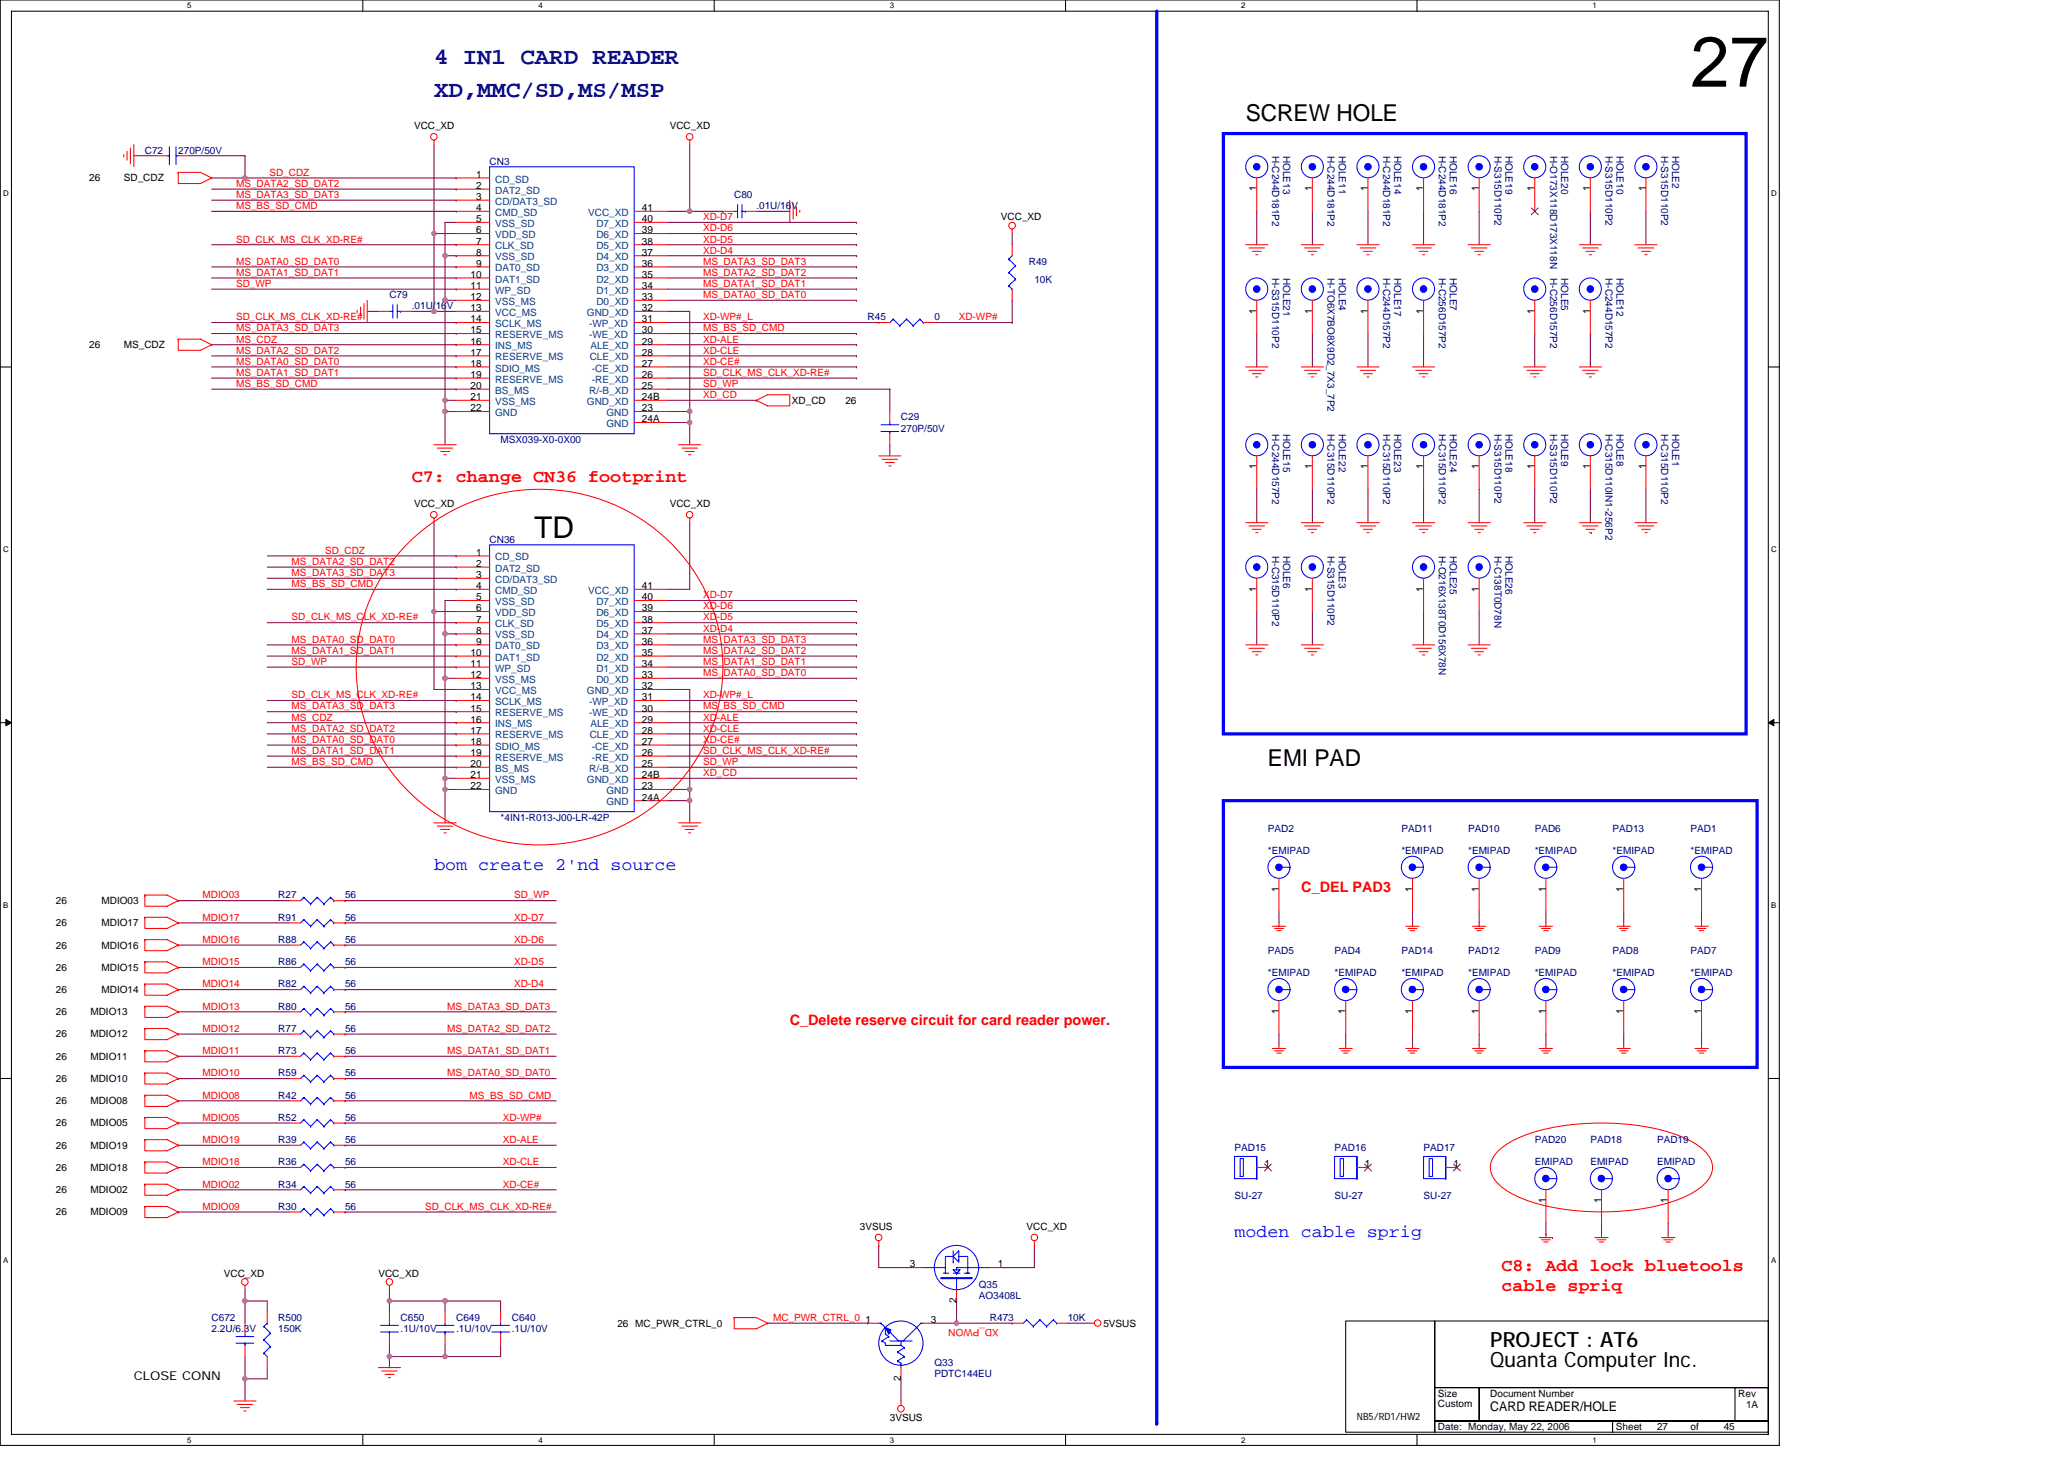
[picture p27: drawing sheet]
<svg xmlns="http://www.w3.org/2000/svg" width="297mm" height="210mm" viewBox="0 0 297 210" stroke-linecap="round" stroke-linejoin="round" font-family="sans-serif">
<defs><g id="words">
<text font-size="10.2" x="243.3" y="12.5">27</text>
<text font-size="4.3" x="76.9" y="77.5">TD</text>
<g font-size="3.3" fill="#000080">
<text x="62.5" y="9.2">4 IN1 CARD READER</text>
<text x="62.5" y="14">XD,MMC/SD,MS/MSP</text>
</g>
<g font-size="3.3">
<text x="179.3" y="17.4">SCREW HOLE</text>
<text x="182.5" y="110.2">EMI PAD</text>
</g>
<g font-size="3">
<text x="214.5" y="196.8">Quanta Computer Inc.</text>
<text x="214.5" y="193.9">PROJECT : AT6</text>
</g>
<g font-size="2.5" fill="#f00">
<text x="59.3" y="69.4">C7: change CN36 footprint</text>
<text x="216.1" y="183">C8: Add lock bluetools</text>
<text x="216.1" y="185.9">cable spriq</text>
</g>
<g font-size="2.5" fill="#00f">
<text x="62.5" y="125.3">bom create 2'nd source</text>
<text x="177.7" y="178.1">moden cable sprig</text>
</g>
<g font-size="2.1" fill="#f00">
<text x="187.3" y="128.4">C_DEL PAD3</text>
<text x="113.7" y="147.6">C_Delete reserve circuit for card reader power.</text>
</g>
<text font-size="1.9" x="214.5" y="203">CARD READER/HOLE</text>
<text font-size="1.8" x="19.3" y="198.6">CLOSE CONN</text>
<g font-size="1.4" fill="#000080">
<text x="20.8" y="22.1">C72</text>
<text x="25.7" y="22.1">270P/50V</text>
<text x="70.5" y="23.7">CN3</text>
<text x="183.1" y="22.4" transform="rotate(90 183.1 22.4)">H-C244D181P2</text>
<text x="184.7" y="22.4" transform="rotate(90 184.7 22.4)">HOLE13</text>
<text x="191.1" y="22.4" transform="rotate(90 191.1 22.4)">H-C244D181P2</text>
<text x="192.7" y="22.4" transform="rotate(90 192.7 22.4)">HOLE11</text>
<text x="199.1" y="22.4" transform="rotate(90 199.1 22.4)">H-C244D181P2</text>
<text x="200.7" y="22.4" transform="rotate(90 200.7 22.4)">HOLE14</text>
<text x="207.1" y="22.4" transform="rotate(90 207.1 22.4)">H-C244D181P2</text>
<text x="208.7" y="22.4" transform="rotate(90 208.7 22.4)">HOLE16</text>
<text x="215.1" y="22.4" transform="rotate(90 215.1 22.4)">H-S315D110P2</text>
<text x="216.7" y="22.4" transform="rotate(90 216.7 22.4)">HOLE19</text>
<text x="223.1" y="22.4" transform="rotate(90 223.1 22.4)">H-O173X118D173X118N</text>
<text x="224.7" y="22.4" transform="rotate(90 224.7 22.4)">HOLE20</text>
<text x="231.1" y="22.4" transform="rotate(90 231.1 22.4)">H-S315D110P2</text>
<text x="232.7" y="22.4" transform="rotate(90 232.7 22.4)">HOLE10</text>
<text x="239.1" y="22.4" transform="rotate(90 239.1 22.4)">H-S315D110P2</text>
<text x="240.7" y="22.4" transform="rotate(90 240.7 22.4)">HOLE2</text>
<text x="105.7" y="28.5">C80</text>
<text x="108.9" y="30.1">.01U/16V</text>
<text x="148.1" y="38.1">R49</text>
<text x="148.9" y="40.7">10K</text>
<text x="183.1" y="40" transform="rotate(90 183.1 40)">H-S315D110P2</text>
<text x="184.7" y="40" transform="rotate(90 184.7 40)">HOLE21</text>
<text x="191.1" y="40" transform="rotate(90 191.1 40)">H-TO6X7BO8X9D2_7X3_7P2</text>
<text x="192.7" y="40" transform="rotate(90 192.7 40)">HOLE4</text>
<text x="199.1" y="40" transform="rotate(90 199.1 40)">H-C244D157P2</text>
<text x="200.7" y="40" transform="rotate(90 200.7 40)">HOLE17</text>
<text x="207.1" y="40" transform="rotate(90 207.1 40)">H-C256D157P2</text>
<text x="208.7" y="40" transform="rotate(90 208.7 40)">HOLE7</text>
<text x="223.1" y="40" transform="rotate(90 223.1 40)">H-C256D157P2</text>
<text x="224.7" y="40" transform="rotate(90 224.7 40)">HOLE5</text>
<text x="231.1" y="40" transform="rotate(90 231.1 40)">H-C244D157P2</text>
<text x="232.7" y="40" transform="rotate(90 232.7 40)">HOLE12</text>
<text x="56" y="42.9">C79</text>
<text x="59.3" y="44.5">.01U/16V</text>
<text x="124.9" y="46.1">R45</text>
<text x="134.5" y="46.1">0</text>
<text x="72" y="63.7">MSX039-X0-0X00</text>
<text x="129.7" y="60.5">C29</text>
<text x="129.7" y="62.1">270P/50V</text>
<text x="183.1" y="62.4" transform="rotate(90 183.1 62.4)">H-C244D157P2</text>
<text x="184.7" y="62.4" transform="rotate(90 184.7 62.4)">HOLE15</text>
<text x="191.1" y="62.4" transform="rotate(90 191.1 62.4)">H-C315D110P2</text>
<text x="192.7" y="62.4" transform="rotate(90 192.7 62.4)">HOLE22</text>
<text x="199.1" y="62.4" transform="rotate(90 199.1 62.4)">H-C315D110P2</text>
<text x="200.7" y="62.4" transform="rotate(90 200.7 62.4)">HOLE23</text>
<text x="207.1" y="62.4" transform="rotate(90 207.1 62.4)">H-C315D110P2</text>
<text x="208.7" y="62.4" transform="rotate(90 208.7 62.4)">HOLE24</text>
<text x="215.1" y="62.4" transform="rotate(90 215.1 62.4)">H-S315D110P2</text>
<text x="216.7" y="62.4" transform="rotate(90 216.7 62.4)">HOLE18</text>
<text x="223.1" y="62.4" transform="rotate(90 223.1 62.4)">H-S315D110P2</text>
<text x="224.7" y="62.4" transform="rotate(90 224.7 62.4)">HOLE9</text>
<text x="231.1" y="62.4" transform="rotate(90 231.1 62.4)">H-C315D110IN1-256P2</text>
<text x="232.7" y="62.4" transform="rotate(90 232.7 62.4)">HOLE8</text>
<text x="239.1" y="62.4" transform="rotate(90 239.1 62.4)">H-C315D110P2</text>
<text x="240.7" y="62.4" transform="rotate(90 240.7 62.4)">HOLE1</text>
<text x="70.5" y="78.1">CN36</text>
<text x="183.1" y="80" transform="rotate(90 183.1 80)">H-C315D110P2</text>
<text x="184.7" y="80" transform="rotate(90 184.7 80)">HOLE6</text>
<text x="191.1" y="80" transform="rotate(90 191.1 80)">H-S315D110P2</text>
<text x="192.7" y="80" transform="rotate(90 192.7 80)">HOLE3</text>
<text x="207.1" y="80" transform="rotate(90 207.1 80)">H-O216X138T0D156X78N</text>
<text x="208.7" y="80" transform="rotate(90 208.7 80)">HOLE25</text>
<text x="215.1" y="80" transform="rotate(90 215.1 80)">H-C138T0D78N</text>
<text x="216.7" y="80" transform="rotate(90 216.7 80)">HOLE26</text>
<text x="72" y="118.1">*4IN1-R013-J00-LR-42P</text>
<text x="182.5" y="119.7">PAD2</text>
<text x="201.7" y="119.7">PAD11</text>
<text x="211.3" y="119.7">PAD10</text>
<text x="220.9" y="119.7">PAD6</text>
<text x="232.1" y="119.7">PAD13</text>
<text x="243.3" y="119.7">PAD1</text>
<text x="182.5" y="122.9">*EMIPAD</text>
<text x="201.7" y="122.9">*EMIPAD</text>
<text x="211.3" y="122.9">*EMIPAD</text>
<text x="220.9" y="122.9">*EMIPAD</text>
<text x="232.1" y="122.9">*EMIPAD</text>
<text x="243.3" y="122.9">*EMIPAD</text>
<text x="40" y="129.3">R27</text>
<text x="49.7" y="129.3">56</text>
<text x="40" y="132.5">R91</text>
<text x="40" y="135.7">R88</text>
<text x="49.7" y="132.5">56</text>
<text x="49.7" y="135.7">56</text>
<text x="182.5" y="137.3">PAD5</text>
<text x="192.1" y="137.3">PAD4</text>
<text x="201.7" y="137.3">PAD14</text>
<text x="211.3" y="137.3">PAD12</text>
<text x="220.9" y="137.3">PAD9</text>
<text x="232.1" y="137.3">PAD8</text>
<text x="243.3" y="137.3">PAD7</text>
<text x="40" y="142.1">R82</text>
<text x="40" y="138.9">R86</text>
<text x="49.7" y="142.1">56</text>
<text x="49.7" y="138.9">56</text>
<text x="182.5" y="140.5">*EMIPAD</text>
<text x="192.1" y="140.5">*EMIPAD</text>
<text x="201.7" y="140.5">*EMIPAD</text>
<text x="211.3" y="140.5">*EMIPAD</text>
<text x="220.9" y="140.5">*EMIPAD</text>
<text x="232.1" y="140.5">*EMIPAD</text>
<text x="243.3" y="140.5">*EMIPAD</text>
<text x="40" y="148.5">R77</text>
<text x="40" y="145.3">R80</text>
<text x="49.7" y="148.5">56</text>
<text x="49.7" y="145.3">56</text>
<text x="40" y="154.9">R59</text>
<text x="40" y="151.7">R73</text>
<text x="49.7" y="154.9">56</text>
<text x="49.7" y="151.7">56</text>
<text x="40" y="158.1">R42</text>
<text x="40" y="161.3">R52</text>
<text x="49.7" y="158.1">56</text>
<text x="49.7" y="161.3">56</text>
<text x="40" y="167.7">R36</text>
<text x="40" y="164.5">R39</text>
<text x="49.7" y="167.7">56</text>
<text x="49.7" y="164.5">56</text>
<text x="177.7" y="165.7">PAD15</text>
<text x="192.1" y="165.7">PAD16</text>
<text x="204.9" y="165.7">PAD17</text>
<text x="220.9" y="164.5">PAD20</text>
<text x="220.9" y="167.7">EMIPAD</text>
<text x="228.9" y="164.5">PAD18</text>
<text x="228.9" y="167.7">EMIPAD</text>
<text x="238.5" y="164.5">PAD19</text>
<text x="238.5" y="167.7">EMIPAD</text>
<text x="40" y="170.9">R34</text>
<text x="49.7" y="170.9">56</text>
<text x="177.7" y="172.5">SU-27</text>
<text x="192.1" y="172.5">SU-27</text>
<text x="204.9" y="172.5">SU-27</text>
<text x="40" y="174.1">R30</text>
<text x="49.7" y="174.1">56</text>
<text x="140.9" y="185.3">Q35</text>
<text x="30.5" y="190.1">C672</text>
<text x="30.5" y="191.7">2.2U/6.3V</text>
<text x="40" y="190.1">R500</text>
<text x="40" y="191.7">150K</text>
<text x="57.7" y="190.1">C650</text>
<text x="57.7" y="191.7">.1U/10V</text>
<text x="65.7" y="190.1">C649</text>
<text x="65.7" y="191.7">.1U/10V</text>
<text x="73.7" y="190.1">C640</text>
<text x="73.7" y="191.7">.1U/10V</text>
<text x="140.9" y="186.9">AO3408L</text>
<text x="142.5" y="190.1">R473</text>
<text x="153.7" y="190.1">10K</text>
<text x="134.5" y="196.5">Q33</text>
<text x="134.5" y="198.1">PDTC144EU</text>
</g>
<g font-size="1.4">
<text x="59.6" y="18.6">VCC_XD</text>
<text x="96.4" y="18.6">VCC_XD</text>
<text x="12.8" y="26.1">26</text>
<text x="17.8" y="26.1">SD_CDZ</text>
<text x="68.5" y="25.6">1</text>
<text x="68.5" y="28.8">3</text>
<text x="68.5" y="27.2">2</text>
<text x="180.8" y="27.5" transform="rotate(-90 180.8 27.5)">1</text>
<text x="188.8" y="27.5" transform="rotate(-90 188.8 27.5)">1</text>
<text x="196.8" y="27.5" transform="rotate(-90 196.8 27.5)">1</text>
<text x="204.8" y="27.5" transform="rotate(-90 204.8 27.5)">1</text>
<text x="212.8" y="27.5" transform="rotate(-90 212.8 27.5)">1</text>
<text x="220.8" y="27.5" transform="rotate(-90 220.8 27.5)">1</text>
<text x="228.9" y="27.5" transform="rotate(-90 228.9 27.5)">1</text>
<text x="236.9" y="27.5" transform="rotate(-90 236.9 27.5)">1</text>
<text x="68.5" y="30.4">4</text>
<text x="68.5" y="35.2">7</text>
<text x="68.5" y="32">5</text>
<text x="68.5" y="33.6">6</text>
<text x="92.4" y="35.2">38</text>
<text x="92.4" y="33.6">39</text>
<text x="92.4" y="32">40</text>
<text x="92.4" y="30.4">41</text>
<text x="144.1" y="31.7">VCC_XD</text>
<text x="67.7" y="41.6">11</text>
<text x="67.7" y="40">10</text>
<text x="68.5" y="36.8">8</text>
<text x="68.5" y="38.4">9</text>
<text x="92.4" y="41.6">34</text>
<text x="92.4" y="40">35</text>
<text x="92.4" y="38.4">36</text>
<text x="92.4" y="36.8">37</text>
<text x="67.7" y="43.2">12</text>
<text x="67.7" y="48">15</text>
<text x="67.7" y="44.8">13</text>
<text x="67.7" y="46.4">14</text>
<text x="92.4" y="44.8">32</text>
<text x="92.4" y="43.2">33</text>
<text x="92.4" y="48">30</text>
<text x="92.4" y="46.4">31</text>
<text x="180.8" y="45.1" transform="rotate(-90 180.8 45.1)">1</text>
<text x="188.8" y="45.1" transform="rotate(-90 188.8 45.1)">1</text>
<text x="196.8" y="45.1" transform="rotate(-90 196.8 45.1)">1</text>
<text x="204.8" y="45.1" transform="rotate(-90 204.8 45.1)">1</text>
<text x="220.8" y="45.1" transform="rotate(-90 220.8 45.1)">1</text>
<text x="228.9" y="45.1" transform="rotate(-90 228.9 45.1)">1</text>
<text x="12.8" y="50.1">26</text>
<text x="17.8" y="50.1">MS_CDZ</text>
<text x="67.7" y="49.6">16</text>
<text x="67.7" y="52.8">18</text>
<text x="67.7" y="51.2">17</text>
<text x="92.4" y="49.6">29</text>
<text x="92.4" y="51.2">28</text>
<text x="92.4" y="52.8">27</text>
<text x="67.7" y="54.4">19</text>
<text x="67.7" y="56">20</text>
<text x="67.7" y="57.6">21</text>
<text x="67.7" y="59.2">22</text>
<text x="92.4" y="57.6">24B</text>
<text x="92.4" y="56">25</text>
<text x="92.4" y="59.2">23</text>
<text x="92.4" y="54.4">26</text>
<text x="114" y="58.1">XD_CD</text>
<text x="121.7" y="58.1">26</text>
<text x="92.4" y="60.8">24A</text>
<text x="180.8" y="67.5" transform="rotate(-90 180.8 67.5)">1</text>
<text x="188.8" y="67.5" transform="rotate(-90 188.8 67.5)">1</text>
<text x="196.8" y="67.5" transform="rotate(-90 196.8 67.5)">1</text>
<text x="204.8" y="67.5" transform="rotate(-90 204.8 67.5)">1</text>
<text x="212.8" y="67.5" transform="rotate(-90 212.8 67.5)">1</text>
<text x="220.8" y="67.5" transform="rotate(-90 220.8 67.5)">1</text>
<text x="228.9" y="67.5" transform="rotate(-90 228.9 67.5)">1</text>
<text x="236.9" y="67.5" transform="rotate(-90 236.9 67.5)">1</text>
<text x="59.6" y="73">VCC_XD</text>
<text x="96.4" y="73">VCC_XD</text>
<text x="68.5" y="80">1</text>
<text x="68.5" y="83.2">3</text>
<text x="68.5" y="81.6">2</text>
<text x="68.5" y="84.8">4</text>
<text x="68.5" y="89.6">7</text>
<text x="68.5" y="86.4">5</text>
<text x="68.5" y="88">6</text>
<text x="92.4" y="89.6">38</text>
<text x="92.4" y="88">39</text>
<text x="92.4" y="86.4">40</text>
<text x="92.4" y="84.8">41</text>
<text x="180.8" y="85.2" transform="rotate(-90 180.8 85.2)">1</text>
<text x="188.8" y="85.2" transform="rotate(-90 188.8 85.2)">1</text>
<text x="204.8" y="85.2" transform="rotate(-90 204.8 85.2)">1</text>
<text x="212.8" y="85.2" transform="rotate(-90 212.8 85.2)">1</text>
<text x="67.7" y="96">11</text>
<text x="67.7" y="94.4">10</text>
<text x="68.5" y="91.2">8</text>
<text x="68.5" y="92.8">9</text>
<text x="92.4" y="96">34</text>
<text x="92.4" y="94.4">35</text>
<text x="92.4" y="92.8">36</text>
<text x="92.4" y="91.2">37</text>
<text x="67.7" y="97.6">12</text>
<text x="67.7" y="99.2">13</text>
<text x="67.7" y="100.8">14</text>
<text x="92.4" y="99.2">32</text>
<text x="92.4" y="97.6">33</text>
<text x="92.4" y="100.8">31</text>
<text x="67.7" y="102.4">15</text>
<text x="67.7" y="104">16</text>
<text x="67.7" y="107.2">18</text>
<text x="67.7" y="105.6">17</text>
<text x="92.4" y="102.4">30</text>
<text x="92.4" y="104">29</text>
<text x="92.4" y="105.6">28</text>
<text x="92.4" y="107.2">27</text>
<text x="67.7" y="108.8">19</text>
<text x="67.7" y="110.4">20</text>
<text x="67.7" y="112">21</text>
<text x="67.7" y="113.6">22</text>
<text x="92.4" y="112">24B</text>
<text x="92.4" y="110.4">25</text>
<text x="92.4" y="113.6">23</text>
<text x="92.4" y="108.8">26</text>
<text x="92.4" y="115.2">24A</text>
<text x="8" y="130.1">26</text>
<text x="14.6" y="130.1">MDIO03</text>
<text x="184" y="128.4" transform="rotate(-90 184 128.4)">1</text>
<text x="203.3" y="128.4" transform="rotate(-90 203.3 128.4)">1</text>
<text x="212.8" y="128.4" transform="rotate(-90 212.8 128.4)">1</text>
<text x="222.5" y="128.4" transform="rotate(-90 222.5 128.4)">1</text>
<text x="233.7" y="128.4" transform="rotate(-90 233.7 128.4)">1</text>
<text x="244.9" y="128.4" transform="rotate(-90 244.9 128.4)">1</text>
<text x="8" y="133.3">26</text>
<text x="8" y="136.5">26</text>
<text x="14.6" y="133.3">MDIO17</text>
<text x="14.6" y="136.5">MDIO16</text>
<text x="8" y="142.9">26</text>
<text x="8" y="139.7">26</text>
<text x="14.6" y="142.9">MDIO14</text>
<text x="14.6" y="139.7">MDIO15</text>
<text x="8" y="149.3">26</text>
<text x="8" y="146.1">26</text>
<text x="13" y="149.3">MDIO12</text>
<text x="13" y="146.1">MDIO13</text>
<text x="184" y="145.9" transform="rotate(-90 184 145.9)">1</text>
<text x="193.7" y="145.9" transform="rotate(-90 193.7 145.9)">1</text>
<text x="203.3" y="145.9" transform="rotate(-90 203.3 145.9)">1</text>
<text x="212.8" y="145.9" transform="rotate(-90 212.8 145.9)">1</text>
<text x="222.5" y="145.9" transform="rotate(-90 222.5 145.9)">1</text>
<text x="233.7" y="145.9" transform="rotate(-90 233.7 145.9)">1</text>
<text x="244.9" y="145.9" transform="rotate(-90 244.9 145.9)">1</text>
<text x="8" y="152.5">26</text>
<text x="8" y="155.7">26</text>
<text x="13" y="152.5">MDIO11</text>
<text x="13" y="155.7">MDIO10</text>
<text x="8" y="158.9">26</text>
<text x="13" y="158.9">MDIO08</text>
<text x="8" y="162.1">26</text>
<text x="8" y="165.3">26</text>
<text x="13" y="162.1">MDIO05</text>
<text x="13" y="165.3">MDIO19</text>
<text x="182" y="168">1</text>
<text x="196.4" y="168">1</text>
<text x="209.2" y="168">1</text>
<text x="8" y="168.5">26</text>
<text x="8" y="171.7">26</text>
<text x="13" y="168.5">MDIO18</text>
<text x="13" y="171.7">MDIO02</text>
<text x="222.5" y="173.2" transform="rotate(-90 222.5 173.2)">1</text>
<text x="230.5" y="173.2" transform="rotate(-90 230.5 173.2)">1</text>
<text x="240" y="173.2" transform="rotate(-90 240 173.2)">1</text>
<text x="8" y="174.9">26</text>
<text x="13" y="174.9">MDIO09</text>
<text x="123.7" y="177">3VSUS</text>
<text x="147.7" y="177">VCC_XD</text>
<text x="32.2" y="183.7">VCC_XD</text>
<text x="54.5" y="183.7">VCC_XD</text>
<text x="130.9" y="182.4">3</text>
<text x="143.6" y="182.4">1</text>
<text x="88.9" y="190.9">26 MC_PWR_CTRL_0</text>
<text x="124.5" y="190.4">1</text>
<text x="134" y="190.4">3</text>
<text x="137.6" y="187.6" transform="rotate(-90 137.6 187.6)">2</text>
<text x="158.8" y="190.9">5VSUS</text>
<text x="129.6" y="198.8" transform="rotate(-90 129.6 198.8)">2</text>
<text x="206.9" y="202.4">Custom</text>
<text x="206.9" y="201">Size</text>
<text x="214.5" y="201">Document Number</text>
<text x="250.2" y="201">Rev</text>
<text x="251.3" y="202.6">1A</text>
<text x="128.1" y="204.5">3VSUS</text>
<text x="195.3" y="204.3">NB5/RD1/HW2</text>
<text x="206.9" y="205.8">Date: Monday, May 22, 2006</text>
<text x="232.6" y="205.8">Sheet</text>
<text x="238.5" y="205.8">27</text>
<text x="243.3" y="205.8">of</text>
<text x="248.1" y="205.8">45</text>
</g>
<g font-size="1.4" fill="#f00">
<text x="34" y="28.5">MS_DATA3_SD_DAT3</text>
<text x="34" y="26.9">MS_DATA2_SD_DAT2</text>
<text x="38.8" y="25.3">SD_CDZ</text>
<text x="34" y="30.1">MS_BS_SD_CMD</text>
<text x="34" y="34.9">SD_CLK_MS_CLK_XD-RE#</text>
<text x="101.2" y="34.9">XD-D5</text>
<text x="101.2" y="33.3">XD-D6</text>
<text x="101.2" y="31.7">XD-D7</text>
<text x="34" y="39.7">MS_DATA1_SD_DAT1</text>
<text x="34" y="38.1">MS_DATA0_SD_DAT0</text>
<text x="34" y="41.3">SD_WP</text>
<text x="101.2" y="36.5">XD-D4</text>
<text x="101.2" y="41.3">MS_DATA1_SD_DAT1</text>
<text x="101.2" y="38.1">MS_DATA3_SD_DAT3</text>
<text x="101.2" y="39.7">MS_DATA2_SD_DAT2</text>
<text x="34" y="46.1">SD_CLK_MS_CLK_XD-RE#</text>
<text x="34" y="47.7">MS_DATA3_SD_DAT3</text>
<text x="101.2" y="42.9">MS_DATA0_SD_DAT0</text>
<text x="101.2" y="46.1">XD-WP#_L</text>
<text x="101.2" y="47.7">MS_BS_SD_CMD</text>
<text x="138" y="46.1">XD-WP#</text>
<text x="34" y="50.9">MS_DATA2_SD_DAT2</text>
<text x="34" y="52.5">MS_DATA0_SD_DAT0</text>
<text x="34" y="49.3">MS_CDZ</text>
<text x="101.2" y="52.5">XD-CE#</text>
<text x="101.2" y="49.3">XD-ALE</text>
<text x="101.2" y="50.9">XD-CLE</text>
<text x="34" y="54.1">MS_DATA1_SD_DAT1</text>
<text x="34" y="55.7">MS_BS_SD_CMD</text>
<text x="101.2" y="54.1">SD_CLK_MS_CLK_XD-RE#</text>
<text x="101.2" y="57.3">XD_CD</text>
<text x="101.2" y="55.7">SD_WP</text>
<text x="42" y="82.9">MS_DATA3_SD_DAT3</text>
<text x="42" y="81.3">MS_DATA2_SD_DAT2</text>
<text x="46.8" y="79.7">SD_CDZ</text>
<text x="42" y="89.3">SD_CLK_MS_CLK_XD-RE#</text>
<text x="42" y="84.5">MS_BS_SD_CMD</text>
<text x="101.2" y="86.1">XD-D7</text>
<text x="101.2" y="87.7">XD-D6</text>
<text x="101.2" y="89.3">XD-D5</text>
<text x="42" y="92.5">MS_DATA0_SD_DAT0</text>
<text x="42" y="95.7">SD_WP</text>
<text x="42" y="94.1">MS_DATA1_SD_DAT1</text>
<text x="101.2" y="92.5">MS_DATA3_SD_DAT3</text>
<text x="101.2" y="90.9">XD-D4</text>
<text x="101.2" y="95.7">MS_DATA1_SD_DAT1</text>
<text x="101.2" y="94.1">MS_DATA2_SD_DAT2</text>
<text x="42" y="100.5">SD_CLK_MS_CLK_XD-RE#</text>
<text x="101.2" y="97.3">MS_DATA0_SD_DAT0</text>
<text x="101.2" y="100.5">XD-WP#_L</text>
<text x="42" y="102.1">MS_DATA3_SD_DAT3</text>
<text x="42" y="106.9">MS_DATA0_SD_DAT0</text>
<text x="42" y="103.7">MS_CDZ</text>
<text x="42" y="105.3">MS_DATA2_SD_DAT2</text>
<text x="101.2" y="103.7">XD-ALE</text>
<text x="101.2" y="102.1">MS_BS_SD_CMD</text>
<text x="101.2" y="106.9">XD-CE#</text>
<text x="101.2" y="105.3">XD-CLE</text>
<text x="42" y="110.1">MS_BS_SD_CMD</text>
<text x="42" y="108.5">MS_DATA1_SD_DAT1</text>
<text x="101.2" y="108.5">SD_CLK_MS_CLK_XD-RE#</text>
<text x="101.2" y="111.7">XD_CD</text>
<text x="101.2" y="110.1">SD_WP</text>
<text x="29.2" y="129.3">MDIO03</text>
<text x="74" y="129.3">SD_WP</text>
<text x="29.2" y="135.7">MDIO16</text>
<text x="29.2" y="132.5">MDIO17</text>
<text x="74" y="132.5">XD-D7</text>
<text x="74" y="135.7">XD-D6</text>
<text x="29.2" y="138.9">MDIO15</text>
<text x="29.2" y="142.1">MDIO14</text>
<text x="74" y="142.1">XD-D4</text>
<text x="74" y="138.9">XD-D5</text>
<text x="29.2" y="148.5">MDIO12</text>
<text x="29.2" y="145.3">MDIO13</text>
<text x="64.4" y="148.5">MS_DATA2_SD_DAT2</text>
<text x="64.4" y="145.3">MS_DATA3_SD_DAT3</text>
<text x="29.2" y="154.9">MDIO10</text>
<text x="29.2" y="151.7">MDIO11</text>
<text x="64.4" y="151.7">MS_DATA1_SD_DAT1</text>
<text x="64.4" y="154.9">MS_DATA0_SD_DAT0</text>
<text x="29.2" y="158.1">MDIO08</text>
<text x="29.2" y="161.3">MDIO05</text>
<text x="67.6" y="158.1">MS_BS_SD_CMD</text>
<text x="72.4" y="161.3">XD-WP#</text>
<text x="29.2" y="164.5">MDIO19</text>
<text x="29.2" y="167.7">MDIO18</text>
<text x="72.4" y="164.5">XD-ALE</text>
<text x="72.4" y="167.7">XD-CLE</text>
<text x="29.2" y="170.9">MDIO02</text>
<text x="72.4" y="170.9">XD-CE#</text>
<text x="29.2" y="174.1">MDIO09</text>
<text x="61.2" y="174.1">SD_CLK_MS_CLK_XD-RE#</text>
<text x="111.2" y="190.1">MC_PWR_CTRL_0</text>
<text x="143.7" y="191.2" transform="rotate(180 143.7 191.2)">XD_PWON</text>
</g>
<g font-size="1.4" fill="#004080">
<text x="71.3" y="26.3">CD_SD</text>
<text x="71.3" y="29.5">CD/DAT3_SD</text>
<text x="71.3" y="27.9">DAT2_SD</text>
<text x="71.3" y="31.1">CMD_SD</text>
<text x="71.3" y="35.9">CLK_SD</text>
<text x="71.3" y="32.7">VSS_SD</text>
<text x="71.3" y="34.3">VDD_SD</text>
<text x="84.6" y="31.1">VCC_XD</text>
<text x="85.8" y="35.9">D5_XD</text>
<text x="85.8" y="34.3">D6_XD</text>
<text x="85.8" y="32.7">D7_XD</text>
<text x="71.3" y="37.5">VSS_SD</text>
<text x="71.3" y="40.7">DAT1_SD</text>
<text x="71.3" y="39.1">DAT0_SD</text>
<text x="85.8" y="40.7">D2_XD</text>
<text x="85.8" y="39.1">D3_XD</text>
<text x="85.8" y="37.5">D4_XD</text>
<text x="71.3" y="43.9">VSS_MS</text>
<text x="71.3" y="42.3">WP_SD</text>
<text x="71.3" y="45.5">VCC_MS</text>
<text x="71.3" y="47.1">SCLK_MS</text>
<text x="84.5" y="45.5">GND_XD</text>
<text x="84.8" y="47.1">-WP_XD</text>
<text x="85.8" y="43.9">D0_XD</text>
<text x="85.8" y="42.3">D1_XD</text>
<text x="71.3" y="48.7">RESERVE_MS</text>
<text x="71.3" y="50.3">INS_MS</text>
<text x="71.3" y="53.5">SDIO_MS</text>
<text x="71.3" y="51.9">RESERVE_MS</text>
<text x="84.8" y="48.7">-WE_XD</text>
<text x="84.9" y="51.9">CLE_XD</text>
<text x="85" y="50.3">ALE_XD</text>
<text x="85.2" y="53.5">-CE_XD</text>
<text x="71.3" y="55.1">RESERVE_MS</text>
<text x="71.3" y="56.7">BS_MS</text>
<text x="71.3" y="58.3">VSS_MS</text>
<text x="71.3" y="59.9">GND</text>
<text x="84.5" y="58.3">GND_XD</text>
<text x="84.8" y="56.7">R/-B_XD</text>
<text x="85.2" y="55.1">-RE_XD</text>
<text x="87.3" y="59.9">GND</text>
<text x="87.3" y="61.5">GND</text>
<text x="71.3" y="80.7">CD_SD</text>
<text x="71.3" y="83.9">CD/DAT3_SD</text>
<text x="71.3" y="82.3">DAT2_SD</text>
<text x="71.3" y="85.5">CMD_SD</text>
<text x="71.3" y="87.1">VSS_SD</text>
<text x="71.3" y="88.7">VDD_SD</text>
<text x="84.6" y="85.5">VCC_XD</text>
<text x="85.8" y="88.7">D6_XD</text>
<text x="85.8" y="87.1">D7_XD</text>
<text x="71.3" y="90.3">CLK_SD</text>
<text x="71.3" y="91.9">VSS_SD</text>
<text x="71.3" y="95.1">DAT1_SD</text>
<text x="71.3" y="93.5">DAT0_SD</text>
<text x="85.8" y="95.1">D2_XD</text>
<text x="85.8" y="93.5">D3_XD</text>
<text x="85.8" y="91.9">D4_XD</text>
<text x="85.8" y="90.3">D5_XD</text>
<text x="71.3" y="98.3">VSS_MS</text>
<text x="71.3" y="96.7">WP_SD</text>
<text x="71.3" y="99.9">VCC_MS</text>
<text x="71.3" y="101.5">SCLK_MS</text>
<text x="84.5" y="99.9">GND_XD</text>
<text x="84.8" y="101.5">-WP_XD</text>
<text x="85.8" y="98.3">D0_XD</text>
<text x="85.8" y="96.7">D1_XD</text>
<text x="71.3" y="103.1">RESERVE_MS</text>
<text x="71.3" y="104.7">INS_MS</text>
<text x="71.3" y="107.9">SDIO_MS</text>
<text x="71.3" y="106.3">RESERVE_MS</text>
<text x="84.8" y="103.1">-WE_XD</text>
<text x="84.9" y="106.3">CLE_XD</text>
<text x="85" y="104.7">ALE_XD</text>
<text x="85.2" y="107.9">-CE_XD</text>
<text x="71.3" y="109.5">RESERVE_MS</text>
<text x="71.3" y="111.1">BS_MS</text>
<text x="71.3" y="112.7">VSS_MS</text>
<text x="84.5" y="112.7">GND_XD</text>
<text x="84.8" y="111.1">R/-B_XD</text>
<text x="85.2" y="109.5">-RE_XD</text>
<text x="71.3" y="114.3">GND</text>
<text x="87.3" y="114.3">GND</text>
<text x="87.3" y="115.9">GND</text>
</g>
<g font-size="1.1">
<text x="26.9" y="1.2">5</text>
<text x="77.5" y="1.2">4</text>
<text x="128.1" y="1.2">3</text>
<text x="178.6" y="1.2">2</text>
<text x="229.2" y="1.2">1</text>
<text x=".4" y="28.2">D</text>
<text x="254.9" y="28.2">D</text>
<text x=".4" y="79.4">C</text>
<text x="254.9" y="79.4">C</text>
<text x=".4" y="130.6">B</text>
<text x="254.9" y="130.6">B</text>
<text x=".4" y="181.8">A</text>
<text x="254.9" y="181.8">A</text>
<text x="26.9" y="207.6">5</text>
<text x="77.5" y="207.6">4</text>
<text x="128.1" y="207.6">3</text>
<text x="178.6" y="207.6">2</text>
<text x="229.2" y="207.6">1</text>
</g>
</g></defs>
<path d="M0 0h256.1v208h-256.1zM1.6 1.6h252.9v204.8h-252.9z" fill="none" stroke="#000" stroke-width=".15"/>
<g fill="#fff">
<path d="M26.9 .2h.6v1.2h-.6z"/>
<path d="M26.9 206.6h.6v1.3h-.6z"/>
</g>
<path d="M52.2 0v1.6M52.2 206.4v1.6" fill="none" stroke="#000" stroke-width=".15"/>
<g fill="#fff">
<path d="M77.5 .2h.6v1.2h-.6z"/>
<path d="M77.5 206.6h.6v1.3h-.6z"/>
</g>
<path d="M102.8 0v1.6M102.8 206.4v1.6" fill="none" stroke="#000" stroke-width=".15"/>
<g fill="#fff">
<path d="M128.1 .2h.6v1.2h-.6z"/>
<path d="M128.1 206.6h.6v1.3h-.6z"/>
</g>
<path d="M153.3 0v1.6M153.3 206.4v1.6" fill="none" stroke="#000" stroke-width=".15"/>
<g fill="#fff">
<path d="M178.6 .2h.6v1.2h-.6z"/>
<path d="M178.6 206.6h.6v1.3h-.6z"/>
</g>
<path d="M203.9 0v1.6M203.9 206.4v1.6" fill="none" stroke="#000" stroke-width=".15"/>
<g fill="#fff">
<path d="M229.2 .2h.6v1.2h-.6z"/>
<path d="M229.2 206.6h.6v1.3h-.6z"/>
<path d="M.4 27.2h.8v1.3h-.8z"/>
<path d="M254.9 27.2h.8v1.3h-.8z"/>
<path d="M.4 78.4h.8v1.3h-.8z"/>
<path d="M254.9 78.4h.8v1.3h-.8z"/>
</g>
<path d="M0 52.8h1.6M254.5 52.8h1.6" fill="none" stroke="#000" stroke-width=".15"/>
<g fill="#fff">
<path d="M.4 129.6h.8v1.3h-.8z"/>
<path d="M254.9 129.6h.7v1.3h-.7z"/>
</g>
<path d="M0 104h1.6M254.5 104h1.6" fill="none" stroke="#000" stroke-width=".15"/>
<path d="M.8 103.5l.8 .5-.8 .5zM254.5 104l.8-.5v1z" fill="#000" stroke="#000" stroke-width=".14"/>
<g fill="#fff">
<path d="M.4 180.8h.8v1.3h-.8z"/>
<path d="M254.9 180.8h.7v1.3h-.7z"/>
</g>
<path d="M0 155.2h1.6M254.5 155.2h1.6M193.7 190.1h12.8v16h-12.8zM206.5 190.1h48v9.6h-48zM206.5 199.7h6.4v4.8h-6.4zM212.9 199.7h41.6v4.8h-41.6zM249.7 199.7h4.8v4.8h-4.8zM206.5 204.5h25.6v1.6h-25.6zM232.1 204.5h22.4v1.6h-22.4z" fill="none" stroke="#000" stroke-width=".15"/>
<g fill="none" stroke="#800040" stroke-width=".15">
<path d="M19.3 22.4h3.2M27.3 22.4h8v3.2M30.5 35.2h35.2M30.5 28.8h35.2M30.5 27.2h35.2M30.5 38.4h35.2M30.5 30.4h35.2M30.5 25.6h35.2M35.3 25.6h.1M62.5 33.6h.1M62.5 33.6h3.2M62.5 20.8v24"/>
<path d="M64 36.8v22.4M65.7 28.8h.1M65.7 32h-1.7v4.8h1.7M65.7 36.8h.1M65.7 27.2h.1M65.7 38.4h.1M65.7 30.4h.1M65.7 35.2h.1M65.7 25.6h.1M96.1 30.4h3.2M96.1 36.8h27.2M96.1 35.2h27.2"/>
<path d="M96.1 33.6h27.2M96.1 32h27.2M96.1 38.4h27.2M99.3 30.4h.1M99.3 30.4h4.8M99.3 20.8v9.6M104.1 30.4h.1M108.9 30.4h4.8M123.3 36.8h.1M123.3 35.2h.1M123.3 33.6h.1M123.3 32h.1"/>
<path d="M123.3 38.4h.1M145.7 33.6v1.6M180.9 30.4v4.8M188.9 30.4v4.8M196.9 30.4v4.8M204.9 30.4v4.8M212.9 30.4v4.8M228.9 30.4v4.8M236.9 30.4v4.8M30.5 46.4h35.2M30.5 51.2h35.2M30.5 54.4h35.2"/>
<path d="M30.5 40h35.2M30.5 41.6h35.2M30.5 48h35.2M30.5 52.8h35.2M30.5 56h35.2M30.5 49.6h35.2M52.8 44.8h1.7M59.3 44.8h3.2M62.5 44.8h3.2M62.5 44.8h.1M64 43.2h1.7M64 57.6h.1"/>
<path d="M64 57.6h1.7M64 59.2h.1M64 43.2h.1M65.7 46.4h.1M65.7 51.2h.1M65.7 54.4h.1M65.7 40h.1M65.7 48h.1M65.7 52.8h.1M65.7 56h.1M65.7 49.6h.1M65.7 41.6h.1"/>
<path d="M65.7 59.2h-1.7v4.8M96.1 44.8h3.2v14.4M96.1 59.2h3.2v1.6M96.1 46.4h30.4M96.1 51.2h27.2M96.1 54.4h27.2M96.1 43.2h27.2M96.1 40h27.2M96.1 41.6h27.2M96.1 48h27.2M96.1 52.8h27.2M96.1 56h32"/>
<path d="M96.1 49.6h27.2M96.1 57.6h12.8M108.9 57.6h.1M123.3 43.2h.1M123.3 41.6h.1M123.3 52.8h.1M123.3 40h.1M123.3 54.4h.1M123.3 49.6h.1M123.3 51.2h.1M123.3 48h.1M126.5 46.4h.1"/>
<path d="M128.1 56h.1M128.1 56v3.2M134.5 46.4h11.2M145.7 46.4h.1M145.7 43.2v3.2M180.9 48v4.8M188.9 48v4.8M196.9 48v4.8M204.9 48v4.8M220.9 48v4.8M228.9 48v4.8M62.5 75.2v12.8"/>
<path d="M96.1 60.8h3.2M99.3 60.8h.1M99.3 60.8v3.2M99.3 75.2v9.6h-3.2M128.1 64v1.6M180.9 70.4v4.8M188.9 70.4v4.8M196.9 70.4v4.8M204.9 70.4v4.8M212.9 70.4v4.8M220.9 70.4v4.8M228.9 70.4v4.8"/>
<path d="M236.9 70.4v4.8M38.5 80h27.2M38.5 89.6h27.2M38.5 83.2h27.2M38.5 92.8h27.2M38.5 96h27.2M38.5 81.6h27.2M38.5 84.8h27.2M38.5 94.4h27.2M62.5 88h.1M62.5 88h3.2M62.5 88v11.2h3.2"/>
<path d="M64 97.6h1.7M64 97.6h.1M64 91.2v22.4M64 91.2h1.7M65.7 80h.1M65.7 89.6h.1M65.7 83.2h.1M65.7 92.8h.1M65.7 91.2h.1M65.7 96h.1M65.7 81.6h.1M65.7 84.8h.1"/>
<path d="M65.7 86.4h-1.7v4.8M65.7 94.4h.1M96.1 99.2h3.2v14.4M96.1 89.6h27.2M96.1 92.8h27.2M96.1 91.2h27.2M96.1 96h27.2M96.1 94.4h27.2M96.1 86.4h27.2M96.1 88h27.2M96.1 97.6h27.2M123.3 92.8h.1"/>
<path d="M123.3 86.4h.1M123.3 91.2h.1M123.3 96h.1M123.3 88h.1M123.3 97.6h.1M123.3 89.6h.1M123.3 94.4h.1M180.9 88v4.8M188.9 88v4.8M204.9 88v4.8M212.9 88v4.8M38.5 110.4h27.2"/>
<path d="M38.5 102.4h27.2M38.5 107.2h27.2M38.5 104h27.2M38.5 105.6h27.2M38.5 100.8h27.2M38.5 108.8h27.2M64 113.6h1.7M64 112h1.7M64 112h.1M64 113.6v4.8M64 113.6h.1M65.7 110.4h.1"/>
<path d="M65.7 102.4h.1M65.7 107.2h.1M65.7 104h.1M65.7 105.6h.1M65.7 100.8h.1M65.7 108.8h.1M96.1 113.6h3.2M96.1 110.4h27.2M96.1 102.4h27.2M96.1 107.2h27.2M96.1 104h27.2M96.1 105.6h27.2"/>
<path d="M96.1 100.8h27.2M96.1 108.8h27.2M96.1 115.2h3.2M96.1 112h27.2M99.3 115.2v3.2M99.3 115.2h.1M99.3 113.6v1.6M123.3 104h.1M123.3 102.4h.1M123.3 107.2h.1M123.3 108.8h.1M123.3 105.6h.1"/>
<path d="M123.3 100.8h.1M123.3 112h.1M123.3 110.4h.1M25.7 136h.1M25.7 132.8h.1M25.7 139.2h.1M25.7 129.6h.1M25.7 136h16M25.7 132.8h16M25.7 139.2h16M25.7 129.6h16M49.7 132.8h.1"/>
<path d="M49.7 129.6h.1M49.7 136h.1M49.7 139.2h.1M49.7 136h30.3M49.7 132.8h30.3M49.7 139.2h30.3M49.7 129.6h30.3M184.1 131.2v1.6M203.3 131.2v1.6M212.9 131.2v1.6M222.5 131.2v1.6M233.7 131.2v1.6"/>
<path d="M244.9 131.2v1.6M25.7 155.2h.1M25.7 148.8h.1M25.7 145.6h.1M25.7 158.4h.1M25.7 142.4h.1M25.7 152h.1M25.7 158.4h16M25.7 152h16M25.7 155.2h16M25.7 148.8h16M25.7 145.6h16"/>
<path d="M25.7 142.4h16M49.7 158.4h.1M49.7 152h.1M49.7 148.8h.1M49.7 155.2h.1M49.7 142.4h.1M49.7 145.6h.1M49.7 158.4h30.3M49.7 152h30.3M49.7 155.2h30.3M49.7 148.8h30.3M49.7 145.6h30.3"/>
<path d="M49.7 142.4h30.3M184.1 148.8v1.6M193.7 148.8v1.6M203.3 148.8v1.6M212.9 148.8v1.6M222.5 148.8v1.6M233.7 148.8v1.6M244.9 148.8v1.6M25.7 174.4h.1M25.7 164.8h.1M25.7 171.2h.1M25.7 161.6h.1"/>
<path d="M25.7 168h.1M25.7 171.2h16M25.7 174.4h16M25.7 164.8h16M25.7 161.6h16M25.7 168h16M49.7 171.2h.1M49.7 164.8h.1M49.7 161.6h.1M49.7 168h.1M49.7 174.4h.1M49.7 171.2h30.3"/>
<path d="M49.7 174.4h30.3M49.7 164.8h30.3M49.7 161.6h30.3M49.7 168h30.3M126.5 179.2v3.2h4.8M148.9 179.2v3.2h-4.8M222.5 177.6h.1M222.5 176v1.6M230.5 176v1.6M240.1 176v1.6M35.3 187.2h3.2v1.6M35.3 198.4h.1"/>
<path d="M35.3 187.2h.1M35.3 198.4v3.2M35.3 187.2v3.2M35.3 185.6v1.6M35.3 195.2v3.2M38.5 196.8v1.6h-3.2M56 193.6v1.6M56 185.6v1.6M56 187.2v1.6M56 195.2v1.6M56 187.2h8M56 195.2h8"/>
<path d="M64 193.6v1.6M64 187.2h.1M64 187.2h8v1.6M64 187.2v1.6M64 195.2h.1M72 193.6v1.6h-8M110.5 190.4h14.4M124.9 190.4h.1M129.7 198.4v3.2M134.5 190.4h11.2M137.7 190.4h.1M137.7 187.2v3.2"/>
<path d="M145.7 190.4h.1M153.7 190.4h3.2"/>
</g>
<g fill="#f0f" stroke="#f0f" stroke-width=".15">
<circle cx="62.4" cy="33.6" r=".31"/>
<circle cx="64.1" cy="36.8" r=".31"/>
<circle cx="64" cy="43.2" r=".32"/>
<circle cx="64.1" cy="57.6" r=".31"/>
<circle cx="99.2" cy="59.2" r=".32"/>
<circle cx="99.3" cy="60.8" r=".31"/>
<circle cx="35.2" cy="25.6" r=".31"/>
<circle cx="62.4" cy="44.8" r=".31"/>
<circle cx="64" cy="59.2" r=".32"/>
<circle cx="99.3" cy="30.4" r=".31"/>
<circle cx="56" cy="187.2" r=".32"/>
<circle cx="64" cy="187.2" r=".32"/>
<circle cx="137.7" cy="190.4" r=".31"/>
<circle cx="35.2" cy="198.4" r=".31"/>
<circle cx="35.2" cy="187.2" r=".32"/>
<circle cx="56" cy="195.2" r=".32"/>
<circle cx="64" cy="195.2" r=".32"/>
<circle cx="64.1" cy="97.6" r=".31"/>
<circle cx="64" cy="112" r=".32"/>
<circle cx="64.1" cy="113.6" r=".31"/>
<circle cx="62.4" cy="88" r=".32"/>
<circle cx="64" cy="91.2" r=".32"/>
<circle cx="99.2" cy="115.2" r=".32"/>
<circle cx="99.3" cy="113.6" r=".31"/>
</g>
<g fill="none" stroke="#f00" stroke-width=".15">
<path d="M17.8 22.2v.4M18.3 21.8v1.3M18.8 21.3v2.2M19.3 20.8v3.2M22.5 22.4h1.5M25.7 24.8h3.1l1.7 .8M25.7 24.8v1.6h3.1l1.7-.8M25.7 24.8h.1M25.7 22.4h1.6M30.5 25.6h.1M62.5 20.2v.6M65.7 30.4h4.8"/>
<path d="M65.7 35.2h4.8M65.7 25.6h4.8M65.7 36.8h4.8M65.7 32h4.8M65.7 33.6h4.8M65.7 28.8h4.8M65.7 27.2h4.8M65.7 38.4h4.8M91.3 30.4h4.8M91.3 35.2h4.8M91.3 36.8h4.8M91.3 32h4.8"/>
<path d="M91.3 33.6h4.8M91.3 38.4h4.8M99.3 20.2v.6M104.1 30.4h1.6M107.3 30.4h1.6M113.7 28.8v3.2M114.1 29.3v2.2M114.6 29.8v1.3M115.1 30.2v.4M145.7 33v.6M145.7 35.2v1.6M179.3 35.2h3.2"/>
<path d="M179.7 35.7h2.3M180.2 36.2h1.3M180.7 36.7h.3M180.9 25.6v4.8M187.3 35.2h3.2M187.7 35.7h2.3M188.2 36.2h1.3M188.7 36.7h.3M188.9 25.6v4.8M195.3 35.2h3.2M195.7 35.7h2.3M196.2 36.2h1.3"/>
<path d="M196.7 36.7h.3M196.9 25.6v4.8M203.3 35.2h3.2M203.7 35.7h2.3M204.2 36.2h1.3M204.7 36.7h.3M204.9 25.6v4.8M211.3 35.2h3.2M211.7 35.7h2.3M212.2 36.2h1.3M212.7 36.7h.3M212.9 25.6v4.8"/>
<path d="M220.9 25.6v4.8M227.3 35.2h3.2M227.8 35.7h2.2M228.2 36.2h1.3M228.7 36.7h.3M228.9 25.6v4.8M235.3 35.2h3.2M235.8 35.7h2.2M236.2 36.2h1.3M236.7 36.7h.3M236.9 25.6v4.8M25.7 48.8h3.1l1.7 .8"/>
<path d="M25.7 48.8v1.6h3.1l1.7-.8M25.7 48.8h.1M30.5 49.6h.1M51.4 44.7v.3M51.9 44.2v1.2M52.4 43.7v2.2M52.8 43.2v3.2M54.5 44.8h1.5M57.7 44.8h1.6M65.7 46.4h4.8M65.7 44.8h4.8M65.7 54.4h4.8"/>
<path d="M65.7 43.2h4.8M65.7 59.2h4.8M65.7 41.6h4.8M65.7 48h4.8M65.7 49.6h4.8M65.7 56h4.8M65.7 52.8h4.8M65.7 51.2h4.8M65.7 40h4.8M65.7 57.6h4.8M91.3 46.4h4.8M91.3 44.8h4.8"/>
<path d="M91.3 54.4h4.8M91.3 43.2h4.8M91.3 59.2h4.8M91.3 41.6h4.8M91.3 48h4.8M91.3 49.6h4.8M91.3 56h4.8M91.3 52.8h4.8M91.3 51.2h4.8M91.3 40h4.8M91.3 57.6h4.8M108.9 57.6l1.6-.8h3.2v1.6h-3.2z"/>
<path d="M108.9 57.6h.1M126.5 46.4h1.6M128.1 59.2v1.6M132.9 46.4h1.6M145.7 41.6v1.6M179.3 52.8h3.2M179.7 53.3h2.3M180.2 53.8h1.3M180.7 54.3h.3M180.9 43.2v4.8M187.3 52.8h3.2M187.7 53.3h2.3"/>
<path d="M188.2 53.8h1.3M188.7 54.3h.3M188.9 43.2v4.8M195.3 52.8h3.2M195.7 53.3h2.3M196.2 53.8h1.3M196.7 54.3h.3M196.9 43.2v4.8M203.3 52.8h3.2M203.7 53.3h2.3M204.2 53.8h1.3M204.7 54.3h.3"/>
<path d="M204.9 43.2v4.8M219.3 52.8h3.2M219.7 53.3h2.3M220.2 53.8h1.3M220.7 54.3h.3M220.9 43.2v4.8M227.3 52.8h3.2M227.8 53.3h2.2M228.2 53.8h1.3M228.7 54.3h.3M228.9 43.2v4.8M58.3 78.6a26.8 26.8 0 0 1 43 6.2 25.2 25.2 0 0 1-12.1 34.2 26.6 26.6 0 0 1-36.7-15.3 25 25 0 0 1 5.8-25.1z"/>
<path d="M62.5 64h3.2M62.5 74.6v.6M62.9 64.5h2.3M63.4 65h1.3M63.9 65.4h.3M91.3 60.8h4.8M97.7 64h3.2M98.1 64.5h2.3M98.6 65h1.3M99.1 65.4h.3M99.3 74.6v.6M126.5 65.6h3.2"/>
<path d="M126.9 66.1h2.3M127.4 66.6h1.3M127.9 67.1h.3M128.1 62.4v1.6M179.3 75.2h3.2M179.7 75.7h2.3M180.2 76.2h1.3M180.7 76.7h.3M180.9 65.6v4.8M187.3 75.2h3.2M187.7 75.7h2.3M188.2 76.2h1.3"/>
<path d="M188.7 76.7h.3M188.9 65.6v4.8M195.3 75.2h3.2M195.7 75.7h2.3M196.2 76.2h1.3M196.7 76.7h.3M196.9 65.6v4.8M203.3 75.2h3.2M203.7 75.7h2.3M204.2 76.2h1.3M204.7 76.7h.3M204.9 65.6v4.8"/>
<path d="M211.3 75.2h3.2M211.7 75.7h2.3M212.2 76.2h1.3M212.7 76.7h.3M212.9 65.6v4.8M219.3 75.2h3.2M219.7 75.7h2.3M220.2 76.2h1.3M220.7 76.7h.3M220.9 65.6v4.8M227.3 75.2h3.2M227.8 75.7h2.2"/>
<path d="M228.2 76.2h1.3M228.7 76.7h.3M228.9 65.6v4.8M229 76.7h.1M235.3 75.2h3.2M235.8 75.7h2.2M236.2 76.2h1.3M236.7 76.7h.3M236.9 65.6v4.8M65.7 84.8h4.8M65.7 89.6h4.8M65.7 80h4.8"/>
<path d="M65.7 97.6h4.8M65.7 91.2h4.8M65.7 86.4h4.8M65.7 96h4.8M65.7 88h4.8M65.7 99.2h4.8M65.7 83.2h4.8M65.7 81.6h4.8M65.7 94.4h4.8M65.7 92.8h4.8M91.3 84.8h4.8M91.3 89.6h4.8"/>
<path d="M91.3 97.6h4.8M91.3 91.2h4.8M91.3 86.4h4.8M91.3 96h4.8M91.3 88h4.8M91.3 99.2h4.8M91.3 94.4h4.8M91.3 92.8h4.8M179.3 92.8h3.2M179.7 93.3h2.3M180.2 93.8h1.3M180.7 94.3h.3"/>
<path d="M180.9 83.2v4.8M187.3 92.8h3.2M187.7 93.3h2.3M188.2 93.8h1.3M188.7 94.3h.3M188.9 83.2v4.8M203.3 92.8h3.2M203.7 93.3h2.3M204.2 93.8h1.3M204.7 94.3h.3M204.9 83.2v4.8M211.3 92.8h3.2"/>
<path d="M211.7 93.3h2.3M212.2 93.8h1.3M212.7 94.3h.3M212.9 83.2v4.8M62.5 118.4h3.2M62.9 118.9h2.3M63.4 119.4h1.3M63.9 119.9h.3M65.7 108.8h4.8M65.7 113.6h4.8M65.7 102.4h4.8M65.7 104h4.8"/>
<path d="M65.7 110.4h4.8M65.7 107.2h4.8M65.7 105.6h4.8M65.7 100.8h4.8M65.7 112h4.8M91.3 108.8h4.8M91.3 113.6h4.8M91.3 102.4h4.8M91.3 104h4.8M91.3 110.4h4.8M91.3 107.2h4.8M91.3 105.6h4.8"/>
<path d="M91.3 100.8h4.8M91.3 112h4.8M91.3 115.2h4.8M97.7 118.4h3.2M98.1 118.9h2.3M98.6 119.4h1.3M99.1 119.9h.3M20.8 128.8h3.2l1.7 .8M20.8 128.8v1.6h3.2l1.7-.8M20.8 128.8h.1M20.8 132h3.2l1.7 .8M20.8 132v1.6h3.2l1.7-.8"/>
<path d="M20.8 132h.1M20.8 135.2h3.2l1.7 .8M20.8 135.2v1.6h3.2l1.7-.8M20.8 135.2h.1M20.8 138.4h3.2l1.7 .8M20.8 138.4v1.6h3.2l1.7-.8M20.8 138.4h.1M25.7 129.6h.1M25.7 132.8h.1M25.7 136h.1M25.7 139.2h.1M41.7 132.8h1.6"/>
<path d="M41.7 139.2h1.6M41.7 136h1.6M41.7 129.6h1.6M48 132.8h1.7M48 139.2h1.7M48 136h1.7M48 129.6h1.7M183.1 133.3h1.9M183.4 133.6h1.3M183.7 133.9h.7M184.1 132.8v.5M184.1 126.4v4.8"/>
<path d="M202.3 133.3h1.9M202.6 133.6h1.3M202.9 133.9h.7M203.3 132.8v.5M203.3 126.4v4.8M211.9 133.3h1.9M212.2 133.6h1.3M212.6 133.9h.6M212.9 132.8v.5M212.9 126.4v4.8M221.5 133.3h1.9M221.8 133.6h1.3"/>
<path d="M222.2 133.9h.6M222.5 132.8v.5M222.5 126.4v4.8M232.7 133.3h1.9M233 133.6h1.3M233.4 133.9h.6M233.7 132.8v.5M233.7 126.4v4.8M243.9 133.3h1.9M244.2 133.6h1.3M244.6 133.9h.6M244.9 132.8v.5"/>
<path d="M244.9 126.4v4.8M20.8 157.6h3.2l1.7 .8M20.8 157.6v1.6h3.2l1.7-.8M20.8 157.6h.1M20.8 148h3.2l1.7 .8M20.8 148v1.6h3.2l1.7-.8M20.8 148h.1M20.8 141.6h3.2l1.7 .8M20.8 141.6v1.6h3.2l1.7-.8M20.8 141.6h.1M20.8 151.2h3.2l1.7 .8M20.8 151.2v1.6h3.2l1.7-.8"/>
<path d="M20.8 151.2h.1M20.8 154.4h3.2l1.7 .8M20.8 154.4v1.6h3.2l1.7-.8M20.8 154.4h.1M20.8 144.8h3.2l1.7 .8M20.8 144.8v1.6h3.2l1.7-.8M20.8 144.8h.1M25.7 158.4h.1M25.7 148.8h.1M25.7 142.4h.1M25.7 152h.1M25.7 155.2h.1"/>
<path d="M25.7 145.6h.1M41.7 142.4h1.6M41.7 158.4h1.6M41.7 148.8h1.6M41.7 155.2h1.6M41.7 152h1.6M41.7 145.6h1.6M48 142.4h1.7M48 158.4h1.7M48 148.8h1.7M48 155.2h1.7M48 152h1.7"/>
<path d="M48 145.6h1.7M183.1 150.9h1.9M183.4 151.2h1.3M183.7 151.6h.7M184.1 150.4v.5M184.1 144v4.8M192.7 150.9h1.9M193 151.2h1.3M193.4 151.6h.6M193.7 150.4v.5M193.7 144v4.8M202.3 150.9h1.9"/>
<path d="M202.6 151.2h1.3M202.9 151.6h.7M203.3 150.4v.5M203.3 144v4.8M211.9 150.9h1.9M212.2 151.2h1.3M212.6 151.6h.6M212.9 150.4v.5M212.9 144v4.8M221.5 150.9h1.9M221.8 151.2h1.3M222.2 151.6h.6"/>
<path d="M222.5 150.4v.5M222.5 144v4.8M232.7 150.9h1.9M233 151.2h1.3M233.4 151.6h.6M233.7 150.4v.5M233.7 144v4.8M243.9 150.9h1.9M244.2 151.2h1.3M244.6 151.6h.6M244.9 150.4v.5M244.9 144v4.8"/>
<path d="M20.8 160.8h3.2l1.7 .8M20.8 160.8v1.6h3.2l1.7-.8M20.8 160.8h.1M20.8 167.2h3.2l1.7 .8M20.8 167.2v1.6h3.2l1.7-.8M20.8 167.2h.1M20.8 164h3.2l1.7 .8M20.8 164v1.6h3.2l1.7-.8M20.8 164h.1M20.8 173.6h3.2l1.7 .8M20.8 173.6v1.6h3.2l1.7-.8M20.8 173.6h.1"/>
<path d="M20.8 170.4h3.2l1.7 .8M20.8 170.4v1.6h3.2l1.7-.8M20.8 170.4h.1M25.7 161.6h.1M25.7 168h.1M25.7 164.8h.1M25.7 174.4h.1M25.7 171.2h.1M41.7 168h1.6M41.7 171.2h1.6M41.7 174.4h1.6M41.7 161.6h1.6"/>
<path d="M41.7 164.8h1.6M48 168h1.7M48 171.2h1.7M48 174.4h1.7M48 161.6h1.7M48 164.8h1.7M126.5 179.2h.1M126.5 178.6v.6M148.9 179.2h.1M148.9 178.6v.6M180.9 168h1.6M195.3 168h1.6"/>
<path d="M208.1 168h1.6M215.4 165.9a13.3 13.3 0 0 1 6.5-3.3 35.7 35.7 0 0 1 19.9 .9 9 9 0 0 1 4.2 3.1 2.87 2.87 0 0 1-.5 3.6 13.4 13.4 0 0 1-6.5 3.2 35.6 35.6 0 0 1-19.8-.9 9 9 0 0 1-4.3-3 2.87 2.87 0 0 1 .5-3.6zM221.5 178.1h1.9M221.8 178.4h1.3M222.2 178.8h.6M222.5 177.6v.5M222.5 171.2v4.8M223.4 178.1h.1M229.5 178.1h1.9M229.8 178.4h1.3M230.2 178.8h.6M230.5 177.6v.5"/>
<path d="M230.5 171.2v4.8M239.1 178.1h1.9M239.4 178.4h1.3M239.8 178.8h.6M240.1 177.6v.5M240.1 171.2v4.8M35.3 185v.6M35.3 190.4v1.6M35.3 193.6v1.6M38.5 188.8v1.6M38.5 195.2v1.6M54.5 196.8h3.2"/>
<path d="M54.9 197.3h2.3M55.4 197.8h1.3M55.9 198.3h.3M56 185v.6M56 188.8v1.6M56 192v1.6M64 188.8v1.6M64 192v1.6M72 188.8v1.6M72 192v1.6M105.7 189.6h3.2l1.6 .8M105.7 189.6v1.6h3.2l1.6-.8"/>
<path d="M105.7 189.6h.1M110.5 190.4h.1M124.9 190.4h1.6M129.7 196.8v1.6M131.3 182.4h1.6M132.9 190.4h1.6M137.7 185.6v1.6M142.5 182.4h1.6M145.7 190.4h1.6M152.1 190.4h1.6M156.9 190.4h.6M33.7 201.6h3.1"/>
<path d="M34.1 202.1h2.3M34.6 202.6h1.3M35.1 203.1h.3M129.7 201.6v.7"/>
<circle cx="62.4" cy="19.7" r=".47"/>
<circle cx="99.2" cy="19.7" r=".47"/>
<circle cx="145.7" cy="32.5" r=".48"/>
<circle cx="62.4" cy="74.1" r=".47"/>
<circle cx="99.2" cy="74.1" r=".47"/>
<circle cx="126.4" cy="178.1" r=".47"/>
<circle cx="148.9" cy="178.1" r=".47"/>
<circle cx="35.2" cy="184.5" r=".47"/>
<circle cx="56" cy="184.5" r=".47"/>
<circle cx="158" cy="190.4" r=".47"/>
<circle cx="129.7" cy="202.7" r=".48"/>
</g>
<path d="M166.5 1.6v203.2M176.1 19.2h75.2v86.4h-75.2zM176.1 115.2h76.8v38.4h-76.8zM166.5 204.8h.1" fill="none" stroke="#00f" stroke-width=".47"/>
<g fill="#00f" stroke="#00f" stroke-width=".15">
<path d="M127.4 191.1l.8 .3-.3 .6z" fill-rule="evenodd"/>
<circle cx="196.9" cy="41.6" r=".47"/>
<circle cx="188.9" cy="64" r=".47"/>
<circle cx="184.1" cy="142.4" r=".47"/>
<circle cx="240.1" cy="169.6" r=".47"/>
<circle cx="212.9" cy="64" r=".47"/>
<circle cx="196.9" cy="24" r=".47"/>
<circle cx="212.9" cy="124.8" r=".47"/>
<circle cx="204.9" cy="41.6" r=".47"/>
<circle cx="196.9" cy="64" r=".47"/>
<circle cx="193.7" cy="142.4" r=".47"/>
<circle cx="184.1" cy="124.8" r=".47"/>
<circle cx="244.9" cy="124.8" r=".47"/>
<circle cx="188.9" cy="24" r=".47"/>
<circle cx="228.9" cy="24" r=".47"/>
<circle cx="204.9" cy="64" r=".47"/>
<circle cx="203.3" cy="142.4" r=".47"/>
<circle cx="220.9" cy="64" r=".47"/>
<circle cx="236.9" cy="24" r=".47"/>
<circle cx="220.9" cy="41.6" r=".47"/>
<circle cx="212.9" cy="142.4" r=".47"/>
<circle cx="222.5" cy="169.6" r=".47"/>
<circle cx="222.5" cy="124.8" r=".47"/>
<circle cx="180.9" cy="24" r=".47"/>
<circle cx="228.9" cy="41.6" r=".47"/>
<circle cx="222.5" cy="142.4" r=".47"/>
<circle cx="220.9" cy="24" r=".47"/>
<circle cx="180.9" cy="81.6" r=".47"/>
<circle cx="212.9" cy="81.6" r=".47"/>
<circle cx="180.9" cy="41.6" r=".47"/>
<circle cx="188.9" cy="81.6" r=".47"/>
<circle cx="228.9" cy="64" r=".47"/>
<circle cx="233.7" cy="142.4" r=".47"/>
<circle cx="204.9" cy="81.6" r=".47"/>
<circle cx="203.3" cy="124.8" r=".47"/>
<circle cx="233.7" cy="124.8" r=".47"/>
<circle cx="212.9" cy="24" r=".47"/>
<circle cx="236.9" cy="64" r=".47"/>
<circle cx="244.9" cy="142.4" r=".47"/>
<circle cx="188.9" cy="41.6" r=".47"/>
<circle cx="180.9" cy="64" r=".47"/>
<circle cx="230.5" cy="169.6" r=".47"/>
<circle cx="204.9" cy="24" r=".47"/>
</g>
<g fill="none" stroke="#00f" stroke-width=".15">
<path d="M24 22.4h.4M24.4 21.1v2.6M24.4 22.4h.1M25.3 22.4h.4M25.3 21.1v2.6M70.5 24h20.8v38.4h-20.8zM105.7 30.4h.4M106.1 29.4v2M106.8 29.4v2M106.8 30.4h.5M107.3 30.4h.1M145.2 37.3h.1"/>
<path d="M145.2 39.2h.1M145.2 37.3l1 .9M145.2 39.2l1 1M145.7 36.8l-.5 .5M146.2 38.2h.1M146.2 38.2l-1 1M56 44.8h.5M56.5 43.9v1.9M57.2 43.9v1.9M57.2 44.8h.5M57.7 44.8h.1M128.5 45.9h.1"/>
<path d="M128.5 45.9l-.4 .5M128.5 45.9l1 1M129.5 46.9h.1M130.5 45.9h.1M130.5 45.9l-1 1M130.5 45.9l.9 1M131.4 46.9h.1M132.4 45.9h.1M132.4 45.9l-1 1M132.4 45.9l.5 .5M132.9 46.4h.1M145.2 41.1h.1"/>
<path d="M145.2 41.1l.5 .5M145.7 41.6h.1M146.2 40.2h.1M146.2 40.2l-1 .9M70.5 78.4h20.8v38.4h-20.8zM126.8 62.1h2.5M126.8 61.1h2.5M128.1 60.8v.3M128.1 62.1h.1M128.1 62.1v.3M43.7 132.4h.1M43.7 138.7h.1"/>
<path d="M43.7 135.6h.1M43.7 129.1h.1M43.7 132.4l-.4 .4M43.7 132.4l1 .9M43.7 138.7l-.4 .5M43.7 138.7l1 1M43.7 135.6l-.4 .4M43.7 135.6l1 .9M43.7 129.1l-.4 .5M43.7 129.1l1 1M44.7 133.3h.1M44.7 139.7h.1"/>
<path d="M44.7 136.5h.1M44.7 130.1h.1M45.7 132.4h.1M45.7 138.7h.1M45.7 135.6h.1M45.7 129.1h.1M45.7 132.4l-1 .9M45.7 132.4l.9 .9M45.7 138.7l-1 1M45.7 138.7l.9 1M45.7 135.6l-1 .9M45.7 135.6l.9 .9"/>
<path d="M45.7 129.1l-1 1M45.7 129.1l.9 1M46.6 133.3h.1M46.6 139.7h.1M46.6 136.5h.1M46.6 130.1h.1M47.6 132.4h.1M47.6 138.7h.1M47.6 135.6h.1M47.6 129.1h.1M47.6 132.4l-1 .9M47.6 132.4l.4 .4"/>
<path d="M47.6 138.7l-1 1M47.6 138.7l.4 .5M47.6 135.6l-1 .9M47.6 135.6l.4 .4M47.6 129.1l-1 1M47.6 129.1l.4 .5M48 132.8h.1M48 139.2h.1M48 136h.1M48 129.6h.1M184.5 124.8h1.2M203.7 124.8h1.2"/>
<path d="M213.4 124.8h1.1M222.9 124.8h1.2M234.2 124.8h1.1M245.4 124.8h1.1M43.7 141.9h.1M43.7 157.9h.1M43.7 148.4h.1M43.7 154.7h.1M43.7 151.6h.1M43.7 145.1h.1M43.7 141.9l-.4 .5M43.7 141.9l1 1"/>
<path d="M43.7 157.9l-.4 .5M43.7 157.9l1 1M43.7 148.4l-.4 .4M43.7 148.4l1 .9M43.7 154.7l-.4 .5M43.7 154.7l1 1M43.7 151.6l-.4 .4M43.7 151.6l1 .9M43.7 145.1l-.4 .5M43.7 145.1l1 1M44.7 142.9h.1M44.7 158.9h.1"/>
<path d="M44.7 149.3h.1M44.7 155.7h.1M44.7 152.5h.1M44.7 146.1h.1M45.7 141.9h.1M45.7 157.9h.1M45.7 148.4h.1M45.7 154.7h.1M45.7 151.6h.1M45.7 145.1h.1M45.7 141.9l-1 1M45.7 141.9l.9 1"/>
<path d="M45.7 157.9l-1 1M45.7 157.9l.9 1M45.7 148.4l-1 .9M45.7 148.4l.9 .9M45.7 154.7l-1 1M45.7 154.7l.9 1M45.7 151.6l-1 .9M45.7 151.6l.9 .9M45.7 145.1l-1 1M45.7 145.1l.9 1M46.6 142.9h.1M46.6 158.9h.1"/>
<path d="M46.6 149.3h.1M46.6 155.7h.1M46.6 152.5h.1M46.6 146.1h.1M47.6 141.9h.1M47.6 157.9h.1M47.6 148.4h.1M47.6 154.7h.1M47.6 151.6h.1M47.6 145.1h.1M47.6 141.9l-1 1M47.6 141.9l.4 .5"/>
<path d="M47.6 157.9l-1 1M47.6 157.9l.4 .5M47.6 148.4l-1 .9M47.6 148.4l.4 .4M47.6 154.7l-1 1M47.6 154.7l.4 .5M47.6 151.6l-1 .9M47.6 151.6l.4 .4M47.6 145.1l-1 1M47.6 145.1l.4 .5M48 142.4h.1M48 158.4h.1"/>
<path d="M48 148.8h.1M48 155.2h.1M48 152h.1M48 145.6h.1M184.5 142.4h1.2M194.2 142.4h1.1M203.7 142.4h1.2M213.4 142.4h1.1M222.9 142.4h1.2M234.2 142.4h1.1M245.4 142.4h1.1M43.7 170.8h.1"/>
<path d="M43.7 173.9h.1M43.7 167.6h.1M43.7 161.1h.1M43.7 164.4h.1M43.7 170.8l-.4 .4M43.7 170.8l1 .9M43.7 173.9l-.4 .5M43.7 173.9l1 1M43.7 167.6l-.4 .4M43.7 167.6l1 .9M43.7 161.1l-.4 .5M43.7 161.1l1 1"/>
<path d="M43.7 164.4l-.4 .4M43.7 164.4l1 .9M44.7 171.7h.1M44.7 174.9h.1M44.7 168.5h.1M44.7 162.1h.1M44.7 165.3h.1M45.7 170.8h.1M45.7 173.9h.1M45.7 167.6h.1M45.7 161.1h.1M45.7 164.4h.1"/>
<path d="M45.7 170.8l-1 .9M45.7 170.8l.9 .9M45.7 173.9l-1 1M45.7 173.9l.9 1M45.7 167.6l-1 .9M45.7 167.6l.9 .9M45.7 161.1l-1 1M45.7 161.1l.9 1M45.7 164.4l-1 .9M45.7 164.4l.9 .9M46.6 171.7h.1M46.6 174.9h.1"/>
<path d="M46.6 168.5h.1M46.6 162.1h.1M46.6 165.3h.1M47.6 170.8h.1M47.6 173.9h.1M47.6 167.6h.1M47.6 161.1h.1M47.6 164.4h.1M47.6 170.8l-1 .9M47.6 170.8l.4 .4M47.6 173.9l-1 1M47.6 173.9l.4 .5"/>
<path d="M47.6 167.6l-1 .9M47.6 167.6l.4 .4M47.6 161.1l-1 1M47.6 161.1l.4 .5M47.6 164.4l-1 .9M47.6 164.4l.4 .4M48 171.2h.1M48 174.4h.1M48 168h.1M48 161.6h.1M48 164.8h.1M177.7 166.4h3.2v3.2h-3.2z"/>
<path d="M178.5 166.8h.4v2.5h-.4zM180.9 169.6h.1M180.9 166.4v3.2M192.1 166.4h3.2v3.2h-3.2zM192.9 166.8h.5v2.5h-.5zM195.3 169.6h.1M195.3 166.4v3.2M204.9 166.4h3.2v3.2h-3.2zM205.7 166.8h.5v2.5h-.5zM208.1 169.6h.1M208.1 166.4v3.2M222.9 169.6h1.2"/>
<path d="M230.9 169.6h1.2M240.6 169.6h1.1M34 193.3h2.5M34 192.4h2.5M35.3 192v.4M35.3 193.3h.1M35.3 193.3v.3M38 194.8h.1M38 192.8h.1M38 190.9h.1M38 194.8l.5 .4M38 192.8l.9 1"/>
<path d="M38 190.9l.9 1M38.5 190.4h.1M38.5 190.4l-.5 .5M38.9 193.8h.1M38.9 191.9h.1M38.9 193.8l-.9 1M38.9 191.9l-.9 .9M54.8 191.7h2.5M54.8 190.8h2.5M56 190.4v.4M56 191.7h.1M56 191.7v.3"/>
<path d="M62.8 191.7h2.5M62.8 190.8h2.5M64 190.4v.4M64 191.7h.1M64 191.7v.3M70.8 191.7h2.5M70.8 190.8h2.5M72 190.4v.4M72 191.7h.1M72 191.7v.3M126.5 190.4h.3M126.8 190.4h.1"/>
<path d="M126.8 190.4l.6 .7v.9l.5 .4M126.9 193l.5 .3v.3h2.3M126.9 193h.1M127.9 192.4h.1M127.9 192.4l-1 .6M128.1 193h3.2M128.1 191.7h.1M128.1 191.7l1.2 1.3M129.2 195.9l.5 .3v.6M129.2 195.9h.1M129.2 194.6h.1M129.2 194.6l1 .6"/>
<path d="M129.7 193v.6M129.7 193.6l.5 .4M130.2 195.2h.1M130.2 194h.1M130.2 195.2l-1 .7M130.2 194l-1 .6M132.9 182.4h3.2M132.9 190.4h-.4l-2.5 2.6M135.4 183.9h4.5v.1h-4.5zM135.7 183.2h.4M136.1 182.4v.8M136.1 183.2h.4"/>
<path d="M137.2 180.8h-1.1v1.6M137.2 180.8l.8-.8v1.5M137.2 180.8l.8 .8v-.3M137.2 183.2h.5M137.2 180v.8M137.2 181.6h.1M137.2 180.8v.8M137.7 184v1.6M137.7 183.2h.1M137.7 182.8h.5l-.2 .1M137.7 182.8h-.5l.5 .4M137.7 183.2h.5"/>
<path d="M138 180.8h1.3v2.4M138 182.9h.1M138 182.9l-.3 .3M138.8 183.2h.8M142.5 182.4h-4.8v.4M147.7 189.9h.1M147.7 189.9l-.4 .5M147.7 189.9l1 1M148.7 190.9h.1M149.7 189.9h.1M149.7 189.9l-1 1M149.7 189.9l.9 1"/>
<path d="M150.6 190.9h.1M151.6 189.9h.1M151.6 189.9l-1 1M151.6 189.9l.5 .5M152.1 190.4h.1"/>
<circle cx="180.9" cy="24" r="1.59"/>
<circle cx="188.9" cy="24" r="1.59"/>
<circle cx="196.9" cy="24" r="1.59"/>
<circle cx="204.9" cy="24" r="1.59"/>
<circle cx="212.9" cy="24" r="1.59"/>
<circle cx="220.9" cy="24" r="1.59"/>
<circle cx="228.9" cy="24" r="1.59"/>
<circle cx="236.9" cy="24" r="1.59"/>
<circle cx="180.9" cy="41.6" r="1.6"/>
<circle cx="188.9" cy="41.6" r="1.6"/>
<circle cx="196.9" cy="41.6" r="1.6"/>
<circle cx="204.9" cy="41.6" r="1.6"/>
<circle cx="220.9" cy="41.6" r="1.6"/>
<circle cx="228.9" cy="41.6" r="1.6"/>
<circle cx="180.9" cy="64" r="1.59"/>
<circle cx="188.9" cy="64" r="1.59"/>
<circle cx="196.9" cy="64" r="1.59"/>
<circle cx="204.9" cy="64" r="1.59"/>
<circle cx="212.9" cy="64" r="1.59"/>
<circle cx="220.9" cy="64" r="1.59"/>
<circle cx="228.9" cy="64" r="1.59"/>
<circle cx="236.9" cy="64" r="1.59"/>
<circle cx="180.9" cy="81.6" r="1.6"/>
<circle cx="188.9" cy="81.6" r="1.6"/>
<circle cx="204.9" cy="81.6" r="1.6"/>
<circle cx="212.9" cy="81.6" r="1.6"/>
<circle cx="184.1" cy="124.8" r="1.59"/>
<circle cx="203.3" cy="124.8" r="1.59"/>
<circle cx="212.9" cy="124.8" r="1.59"/>
<circle cx="222.5" cy="124.8" r="1.59"/>
<circle cx="233.7" cy="124.8" r="1.6"/>
<circle cx="244.9" cy="124.8" r="1.59"/>
<circle cx="184.1" cy="142.4" r="1.59"/>
<circle cx="193.7" cy="142.4" r="1.6"/>
<circle cx="203.3" cy="142.4" r="1.59"/>
<circle cx="212.9" cy="142.4" r="1.59"/>
<circle cx="222.5" cy="142.4" r="1.59"/>
<circle cx="233.7" cy="142.4" r="1.6"/>
<circle cx="244.9" cy="142.4" r="1.59"/>
<circle cx="222.5" cy="169.6" r="1.6"/>
<circle cx="230.5" cy="169.6" r="1.6"/>
<circle cx="240.1" cy="169.6" r="1.6"/>
<circle cx="129.7" cy="193.3" r="3.2"/>
<circle cx="137.7" cy="182.4" r="3.2"/>
</g>
<path d="M220.4 29.9l1 1M221.4 29.9l-1 1M182 167.5l1 1M183 167.5l-1 1M196.4 167.5l1 1M197.4 167.5l-1 1M209.2 167.5l1 1M210.2 167.5l-1 1" fill="none" stroke="#804000" stroke-width=".14"/>
<use href="#words"/>
</svg>
